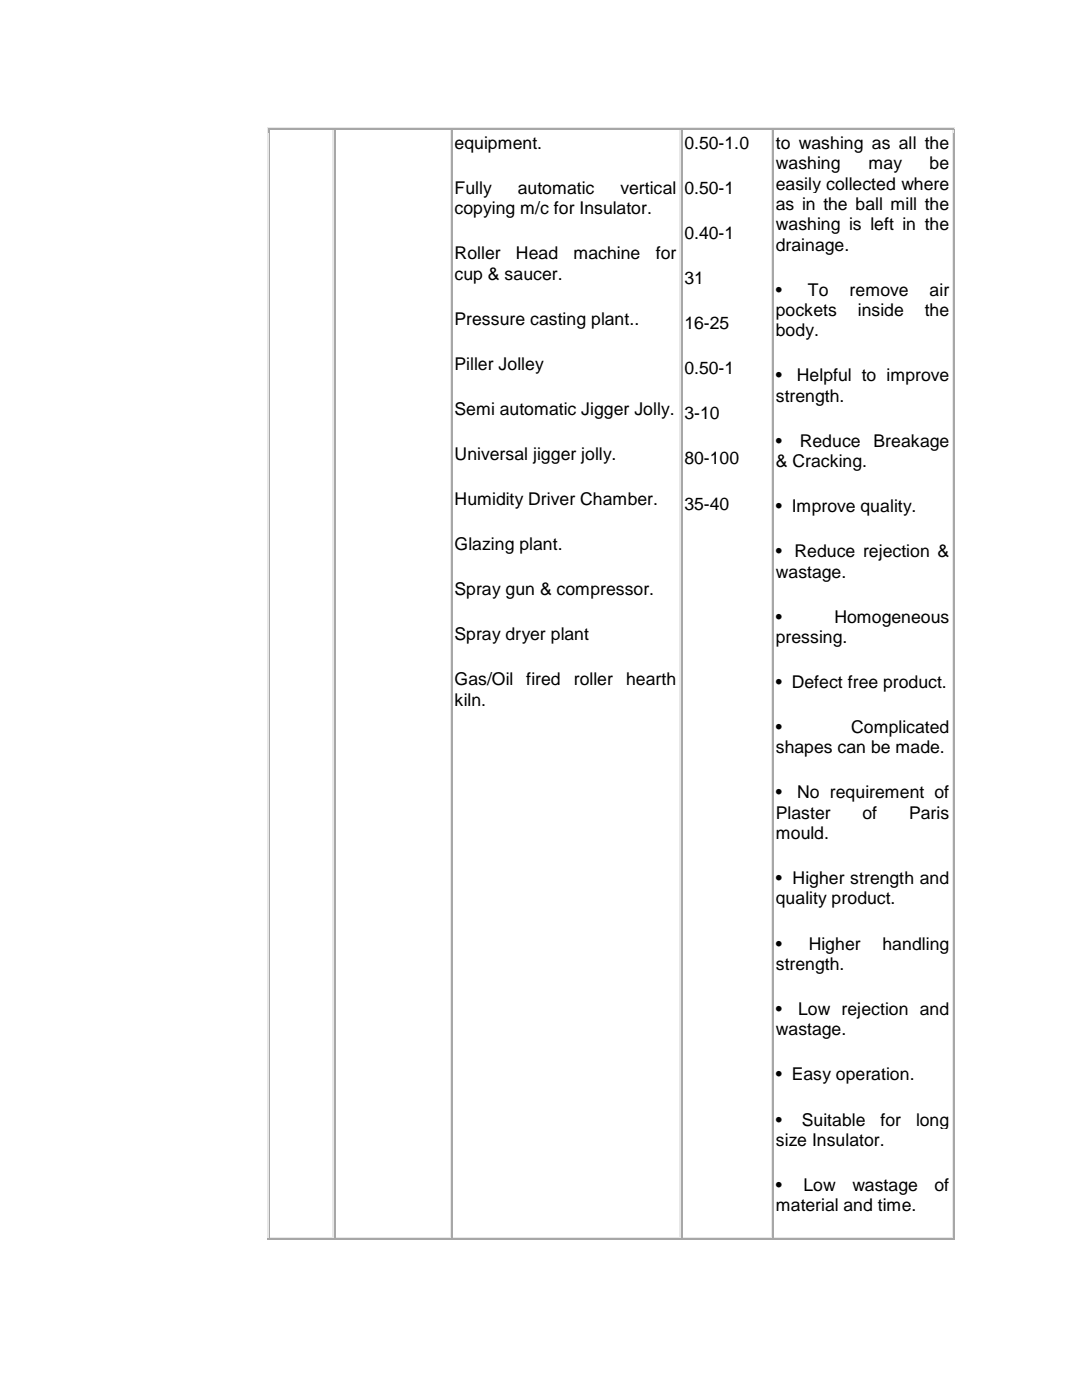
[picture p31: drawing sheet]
<svg xmlns="http://www.w3.org/2000/svg" width="216mm" height="279mm" viewBox="0 0 216 279" stroke-linecap="round" stroke-linejoin="round" font-family="sans-serif">
<defs><g id="words">
<g font-size="3.5">
<text x="90.7" y="29.7">equipment.</text>
<text x="136.6" y="29.7">0.50-1.0</text>
<text x="154.8" y="29.7">to washing as all the</text>
<text x="154.8" y="33.8">washing</text>
<text x="173.3" y="33.8">may</text>
<text x="185.5" y="33.8">be</text>
<text x="90.7" y="38.7">Fully</text>
<text x="103.3" y="38.7">automatic</text>
<text x="123.8" y="38.7">vertical</text>
<text x="136.6" y="38.7">0.50-1</text>
<text x="154.8" y="37.8">easily collected where</text>
<text x="154.8" y="41.9">as in the ball mill the</text>
<text x="90.7" y="42.8">copying m/c for Insulator.</text>
<text x="136.6" y="47.7">0.40-1</text>
<text x="154.8" y="45.9">washing is left in the</text>
<text x="90.7" y="51.8">Roller</text>
<text x="103" y="51.8">Head</text>
<text x="114.4" y="51.8">machine</text>
<text x="130.9" y="51.8">for</text>
<text x="154.8" y="50">drainage.</text>
<text x="90.7" y="55.8">cup &amp; saucer.</text>
<text x="136.6" y="56.7">31</text>
<text x="154.8" y="59">•</text>
<text x="161.2" y="59">To</text>
<text x="169.5" y="59">remove</text>
<text x="185.5" y="59">air</text>
<text x="90.7" y="64.8">Pressure casting plant..</text>
<text x="136.6" y="65.7">16-25</text>
<text x="154.8" y="63">pockets</text>
<text x="171.2" y="63">inside</text>
<text x="184.5" y="63">the</text>
<text x="154.8" y="67.1">body.</text>
<text x="90.7" y="73.8">Piller Jolley</text>
<text x="136.6" y="74.7">0.50-1</text>
<text x="154.8" y="76.1">•</text>
<text x="159" y="76.1">Helpful to improve</text>
<text x="90.7" y="82.8">Semi automatic Jigger Jolly.</text>
<text x="136.6" y="83.7">3-10</text>
<text x="154.8" y="80.2">strength.</text>
<text x="154.8" y="89.2">•</text>
<text x="159.6" y="89.2">Reduce</text>
<text x="174.3" y="89.2">Breakage</text>
<text x="90.7" y="91.8">Universal jigger jolly.</text>
<text x="136.6" y="92.7">80-100</text>
<text x="154.8" y="93.2">&amp; Cracking.</text>
<text x="90.7" y="100.8">Humidity Driver Chamber.</text>
<text x="136.6" y="101.7">35-40</text>
<text x="154.8" y="102.2">• Improve quality.</text>
<text x="90.7" y="109.8">Glazing plant.</text>
<text x="154.8" y="111.2">•</text>
<text x="158.5" y="111.2">Reduce rejection &amp;</text>
<text x="90.7" y="118.8">Spray gun &amp; compressor.</text>
<text x="154.8" y="115.3">wastage.</text>
<text x="154.8" y="124.2">•</text>
<text x="166.5" y="124.2">Homogeneous</text>
<text x="90.7" y="127.8">Spray dryer plant</text>
<text x="154.8" y="128.3">pressing.</text>
<text x="90.7" y="136.8">Gas/Oil</text>
<text x="105" y="136.8">fired</text>
<text x="114.5" y="136.8">roller</text>
<text x="124.9" y="136.8">hearth</text>
<text x="154.8" y="137.3">• Defect free product.</text>
<text x="90.7" y="140.8">kiln.</text>
<text x="154.8" y="146.3">•</text>
<text x="169.8" y="146.3">Complicated</text>
<text x="154.8" y="150.4">shapes can be made.</text>
<text x="154.8" y="159.3">•</text>
<text x="159" y="159.3">No requirement of</text>
<text x="154.8" y="163.4">Plaster</text>
<text x="154.8" y="167.5">mould.</text>
<text x="172.1" y="163.4">of</text>
<text x="181.4" y="163.4">Paris</text>
<text x="154.8" y="176.4">• Higher strength and</text>
<text x="154.8" y="180.5">quality product.</text>
<text x="154.8" y="189.5">•</text>
<text x="161.4" y="189.5">Higher</text>
<text x="176.1" y="189.5">handling</text>
<text x="154.8" y="193.6">strength.</text>
<text x="154.8" y="202.6">•</text>
<text x="159.3" y="202.6">Low rejection and</text>
<text x="154.8" y="206.6">wastage.</text>
<text x="154.8" y="215.6">• Easy operation.</text>
<text x="154.8" y="224.6">•</text>
<text x="160" y="224.6">Suitable</text>
<text x="175.7" y="224.6">for</text>
<text x="182.8" y="224.6">long</text>
<text x="154.8" y="228.7">size Insulator.</text>
<text x="154.8" y="237.7">•</text>
<text x="160.3" y="237.7">Low</text>
<text x="170.1" y="237.7">wastage</text>
<text x="186.5" y="237.7">of</text>
<text x="154.8" y="241.7">material and time.</text>
</g>
</g></defs>
<g fill="#ece9d8">
<path d="M53.5 25.4h.2v1h-.2z"/>
<path d="M53.5 25.4h.2v.2h-.2z"/>
</g>
<path d="M53.7 25.5h12.9" fill="none" stroke="#ece9d8" stroke-width=".21"/>
<path d="M66.7 25.4h.2v.2h-.2z" fill="#ece9d8"/>
<path d="M66.9 25.5h23.1" fill="none" stroke="#ece9d8" stroke-width=".21"/>
<path d="M90.1 25.4h.2v.2h-.2z" fill="#ece9d8"/>
<path d="M90.3 25.5h45.6" fill="none" stroke="#ece9d8" stroke-width=".21"/>
<path d="M135.9 25.4h.2v.2h-.2z" fill="#ece9d8"/>
<path d="M136.2 25.5h17.9" fill="none" stroke="#ece9d8" stroke-width=".21"/>
<path d="M154.1 25.4h.2v.2h-.2z" fill="#ece9d8"/>
<path d="M154.4 25.5h35.8" fill="none" stroke="#ece9d8" stroke-width=".21"/>
<path d="M190.2 25.4h.3v1h-.3z" fill="#aca899"/>
<path d="M190.2 25.4h.3v.2h-.3z" fill="#ece9d8"/>
<path d="M53.6 25.7h.2v.2h-.2z" fill="#aca899"/>
<path d="M53.8 25.8h12.6" fill="none" stroke="#aca899" stroke-width=".21"/>
<path d="M66.4 25.7h.2v.2h-.2z" fill="#ece9d8"/>
<g fill="#aca899">
<path d="M66.4 25.7h.2v.2h-.2z"/>
<path d="M53.6 247h.2v.2h-.2z"/>
</g>
<path d="M53.6 247h.2v.2h-.2z" fill="#ece9d8"/>
<path d="M53.8 247.1h12.6" fill="none" stroke="#ece9d8" stroke-width=".21"/>
<path d="M66.4 247h.2v.2h-.2z" fill="#ece9d8"/>
<path d="M53.7 25.9v221" fill="none" stroke="#aca899" stroke-width=".21"/>
<path d="M53.6 26.5v220.7M66.5 25.9v221" fill="none" stroke="#ece9d8" stroke-width=".21"/>
<path d="M53.5 247.2h.2v.2h-.2z" fill="#ece9d8"/>
<path d="M53.5 247.2h.2v.2h-.2z" fill="#aca899"/>
<path d="M53.7 247.3h12.9" fill="none" stroke="#aca899" stroke-width=".21"/>
<path d="M66.7 25.7h.2v.2h-.2z" fill="#aca899"/>
<path d="M66.9 25.8h22.9" fill="none" stroke="#aca899" stroke-width=".21"/>
<path d="M89.8 25.7h.2v.2h-.2z" fill="#ece9d8"/>
<g fill="#aca899">
<path d="M89.8 25.7h.2v.2h-.2z"/>
<path d="M66.7 247h.2v.2h-.2z"/>
</g>
<path d="M66.7 247h.2v.2h-.2z" fill="#ece9d8"/>
<path d="M66.9 247.1h22.9" fill="none" stroke="#ece9d8" stroke-width=".21"/>
<path d="M89.8 247h.2v.2h-.2z" fill="#ece9d8"/>
<path d="M66.8 25.9v221" fill="none" stroke="#aca899" stroke-width=".21"/>
<path d="M89.9 25.9v221" fill="none" stroke="#ece9d8" stroke-width=".21"/>
<path d="M66.7 247.2h.2v.2h-.2z" fill="#aca899"/>
<path d="M66.9 247.3h23.1" fill="none" stroke="#aca899" stroke-width=".21"/>
<path d="M90.1 25.7h.2v.2h-.2z" fill="#aca899"/>
<path d="M90.3 25.8h45.3" fill="none" stroke="#aca899" stroke-width=".21"/>
<path d="M135.7 25.7h.2v.2h-.2z" fill="#ece9d8"/>
<g fill="#aca899">
<path d="M135.7 25.7h.2v.2h-.2z"/>
<path d="M90.1 247h.2v.2h-.2z"/>
</g>
<path d="M90.1 247h.2v.2h-.2z" fill="#ece9d8"/>
<path d="M90.3 247.1h45.3" fill="none" stroke="#ece9d8" stroke-width=".21"/>
<path d="M135.7 247h.2v.2h-.2z" fill="#ece9d8"/>
<path d="M90.2 25.9v221" fill="none" stroke="#aca899" stroke-width=".21"/>
<path d="M135.8 25.9v221" fill="none" stroke="#ece9d8" stroke-width=".21"/>
<path d="M90.1 247.2h.2v.2h-.2z" fill="#aca899"/>
<path d="M90.3 247.3h45.6" fill="none" stroke="#aca899" stroke-width=".21"/>
<path d="M135.9 25.7h.2v.2h-.2z" fill="#aca899"/>
<path d="M136.2 25.8h17.6" fill="none" stroke="#aca899" stroke-width=".21"/>
<path d="M153.9 25.7h.2v.2h-.2z" fill="#ece9d8"/>
<g fill="#aca899">
<path d="M153.9 25.7h.2v.2h-.2z"/>
<path d="M135.9 247h.2v.2h-.2z"/>
</g>
<path d="M135.9 247h.2v.2h-.2z" fill="#ece9d8"/>
<path d="M136.2 247.1h17.6" fill="none" stroke="#ece9d8" stroke-width=".21"/>
<path d="M153.9 247h.2v.2h-.2z" fill="#ece9d8"/>
<path d="M136 25.9v221" fill="none" stroke="#aca899" stroke-width=".21"/>
<path d="M154 25.9v221" fill="none" stroke="#ece9d8" stroke-width=".21"/>
<path d="M135.9 247.2h.2v.2h-.2z" fill="#aca899"/>
<path d="M136.2 247.3h17.9" fill="none" stroke="#aca899" stroke-width=".21"/>
<path d="M154.1 25.7h.2v.2h-.2z" fill="#aca899"/>
<path d="M154.4 25.8h35.7" fill="none" stroke="#aca899" stroke-width=".21"/>
<path d="M190.1 25.7h.2v.2h-.2z" fill="#ece9d8"/>
<g fill="#aca899">
<path d="M190.1 25.7h.2v.2h-.2z"/>
<path d="M154.1 247h.2v.2h-.2z"/>
</g>
<path d="M154.1 247h.2v.2h-.2z" fill="#ece9d8"/>
<path d="M154.4 247.1h35.7" fill="none" stroke="#ece9d8" stroke-width=".21"/>
<path d="M190.1 247h.2v.2h-.2z" fill="#ece9d8"/>
<path d="M154.2 25.9v221" fill="none" stroke="#aca899" stroke-width=".21"/>
<path d="M190.2 25.9v221" fill="none" stroke="#ece9d8" stroke-width=".21"/>
<path d="M154.1 247.2h.2v.2h-.2z" fill="#aca899"/>
<path d="M190.4 26.5v220.7M154.4 247.3h35.8" fill="none" stroke="#aca899" stroke-width=".21"/>
<path d="M190.2 247.2h.3v.2h-.3z" fill="#aca899"/>
<use href="#words"/>
</svg>
